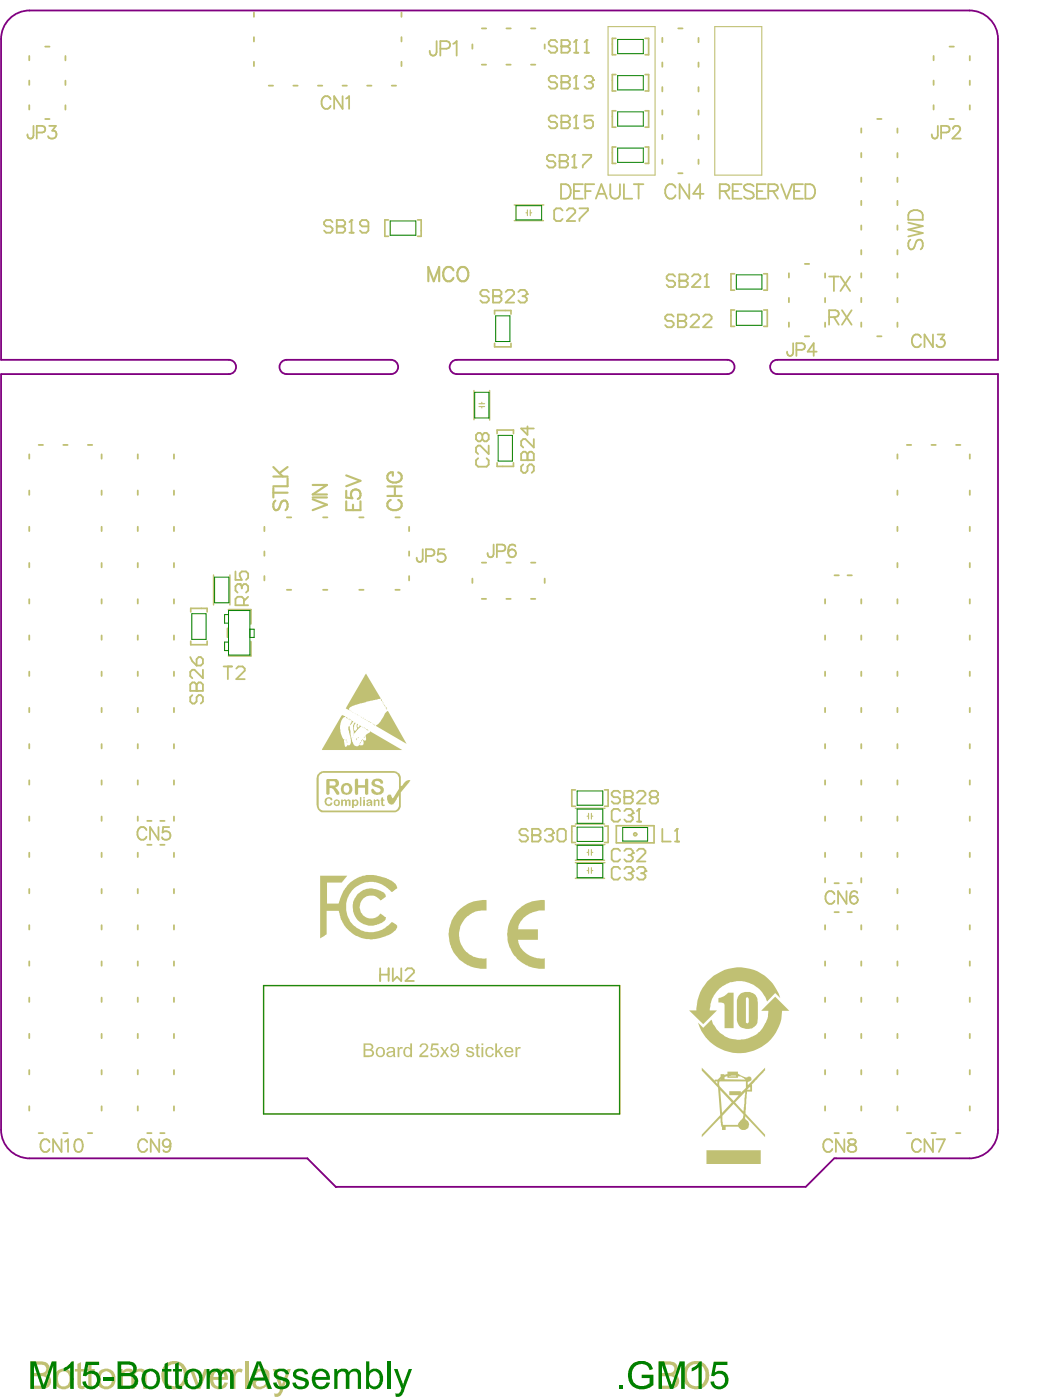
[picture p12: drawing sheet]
<svg xmlns="http://www.w3.org/2000/svg" width="246mm" height="327mm" viewBox="0 0 246 327" stroke-linecap="round" stroke-linejoin="round" font-family="sans-serif">
<g fill="none" stroke="#c0c073" stroke-width=".42">
<path d="M6.8 13.1v1M6.8 18.8v1M10.5 10.9h1.1M15.3 13.1v1M15.3 18.8v1M59.2 2.9v1M59.2 8.7v1M59.2 14.4v1M62.7 20h1M68.4 20h1M74.1 20h1M79.9 20h1"/>
<path d="M85.6 20h1M91.3 20h1.1M93.6 2.9v1M93.6 8.7v1M93.6 14.4v1M110.1 10.4v1M112.3 15.1h1.1M112.4 6.6h1M118.1 15.1h1M118.1 6.6h1M123.8 15.1h1M123.8 6.6h1"/>
<path d="M127 10.4v1M154.4 8.8v1M154.4 14.6v1M158.2 6.6h1M162.9 8.8v1.1M162.9 14.6v1M217.7 13.1v1M217.7 18.8v1M221.4 10.9h1M226.1 13.1v1M226.1 18.8v1M6.8 24.5v1.1"/>
<path d="M10.5 27.8h1M15.3 24.6v1M154.4 20.3v1M154.4 25.7v1M154.4 31.5v1M154.4 37.2v1M162.9 20.3v1M162.9 25.7v1.1M162.9 31.5v1M162.9 37.2v1.1M200.8 29.9v1.1M200.8 35.7v1"/>
<path d="M204.5 27.8h1.1M209.3 30v1M209.3 35.7v1M217.7 24.5v1.1M221.4 27.8h1M226.1 24.6v1M158.1 40.4h1.1M200.8 46.9v1M200.8 52.6v1M200.8 58.3v1.1M200.8 41.4v1.1M209.3 41.5v1"/>
<path d="M209.3 46.9v1M209.3 52.6v1M209.3 58.4v1M184 63.8v1M184 69.5v1M184 75.3v1M187.7 78.5h1M187.7 61.6h1M192.4 63.8v1M192.4 69.5v1M192.4 75.3v1M200.8 63.8v1"/>
<path d="M200.8 69.5v1M200.8 75.2v1.1M204.5 78.5h1.1M209.3 63.8v1M209.3 69.5v1M209.3 75.3v1M6.8 114.5v1M6.8 106v1M9 103.8h1M14.8 103.8h1M20.5 103.8h1M23.7 114.5v1"/>
<path d="M23.7 106v1M32.1 114.5v1M32.1 106v1M40.6 114.5v1M40.6 106v1M111.5 106.9l-.5 .5v1l.5 .5h2l.5-.5v-1l-.5-.5M112.5 101.5l-.5-.5h-.5l-.5 .5v1l.5 .5h.5l.5-.5M112.5 101.5l.5-.5h.5l.5 .5v1l-.5 .5h-.5l-.5-.5M112.5 101.5v1M114 104v1.9l-2-1.9h-.5l-.5 .5v.9l.5 .5M209.3 114.5v1M209.3 106v1"/>
<path d="M211.5 103.8h1M217.2 103.8h1M222.9 103.8h1M226.1 114.5v1M226.1 106v1M6.8 122.9v1M6.8 131.4v1M6.8 139.8v1M23.7 122.9v1M23.7 131.4v1M23.7 139.8v1M32.1 122.9v1"/>
<path d="M32.1 131.4v1M32.1 139.8v1M40.6 122.9v1M40.6 131.4v1M40.6 139.8v1M61.7 122.9v1M61.7 128.7v1M61.7 134.4v1M66.9 137.6h1M66.9 120.7h1M75.3 137.6h1M75.3 120.7h1"/>
<path d="M83.8 137.6h1M83.8 120.7h1M92.2 137.6h1M92.2 120.7h1M95.4 122.9v1M95.4 128.7v1M95.4 134.4v1M110.1 135v1M112.3 139.7h1.1M112.4 131.3h1M118.1 139.7h1M118.1 131.3h1"/>
<path d="M123.8 139.7h1M123.8 131.3h1M127 135v1M192.4 139.8v1M194.6 134.2h1M197.6 134.2h1M200.8 139.8v1M209.3 122.9v1M209.3 131.4v1M209.3 139.8v1M226.1 122.9v1M226.1 131.4v1"/>
<path d="M226.1 139.8v1M6.8 148.3v1M6.8 156.7v1M23.7 148.3v1M23.7 156.7v1M32.1 148.3v1M32.1 156.7v1M40.6 148.3v1M40.6 156.7v1M192.4 148.3v1M192.4 156.7v1M200.8 148.3v1"/>
<path d="M200.8 156.7v1M209.3 148.3v1M209.3 156.7v1M226.1 148.3v1M226.1 156.7v1M6.8 165.2v1M6.8 173.6v1M23.7 165.2v1M23.7 173.6v1M32.1 165.2v1M32.1 173.6v1M40.6 165.2v1"/>
<path d="M40.6 173.6v1M44.4 161.2h2.9v-1.5l-.5-.5h-.5l-.5 .5v1.5M44.9 162.2l-.5 .5v1l.5 .5h.4l.5-.5v-1l.5-.5h.5l.5 .5v1l-.5 .5M192.4 165.2v1M192.4 173.6v1M200.8 165.2v1M200.8 173.6v1M209.3 165.2v1M209.3 173.6v1M226.1 165.2v1M226.1 173.6v1M6.8 182.1v1"/>
<path d="M6.8 190.5v1M6.8 199v1M23.7 182.1v1M23.7 190.5v1M23.7 199v1M32.1 182.1v1M32.1 190.5v1M32.1 199v1M34.3 197.1h1M34.3 191.5h1M37.4 197.1h1M37.4 191.5h1"/>
<path d="M40.6 182.1v1M40.6 190.5v1M40.6 199v1M192.4 182.1v1M192.4 190.5v1M192.4 199v1M200.8 182.1v1M200.8 190.5v1M200.8 199v1M209.3 182.1v1M209.3 190.5v1M209.3 199v1"/>
<path d="M226.1 182.1v1M226.1 190.5v1M226.1 199v1M6.8 207.4v1M6.8 215.9v1M23.7 207.4v1M23.7 215.9v1M32.1 207.4v1M32.1 215.9v1M40.6 207.4v1M40.6 215.9v1M192.4 204.9v1"/>
<path d="M192.4 215.9v1M194.6 212.8h1M194.6 206.1h1M197.6 212.8h1M197.6 206.1h1M200.8 204.9v1M200.8 215.9v1M209.3 207.4v1M209.3 215.9v1M226.1 207.4v1M226.1 215.9v1M6.8 224.3v1"/>
<path d="M6.8 232.8v1M23.7 224.3v1M23.7 232.8v1M32.1 224.3v1M32.1 232.8v1M40.6 224.3v1M40.6 232.8v1M192.4 224.3v1M192.4 232.8v1M200.8 224.3v1M200.8 232.8v1M209.3 224.3v1"/>
<path d="M209.3 232.8v1M226.1 224.3v1M226.1 232.8v1M6.8 241.2v1M6.8 249.7v1M6.8 258.1v1M23.7 241.2v1M23.7 249.7v1M23.7 258.1v1M32.1 241.2v1M32.1 249.7v1M32.1 258.1v1"/>
<path d="M40.6 241.2v1M40.6 249.7v1M40.6 258.1v1M192.4 241.2v1M192.4 249.7v1M192.4 258.1v1M200.8 241.2v1M200.8 249.7v1M200.8 258.1v1M209.3 241.2v1M209.3 249.7v1M209.3 258.1v1"/>
<path d="M226.1 241.2v1M226.1 249.7v1M226.1 258.1v1M9 264.4h1M14.8 264.4h1M20.5 264.4h1M34.3 264.4h1M37.4 264.4h1M194.6 264.4h1M197.6 264.4h1M211.5 264.4h1M217.2 264.4h1"/>
<path d="M222.9 264.4h1"/>
</g>
<g fill="none" stroke="#c0c073" stroke-width=".4">
<path d="M143.6 9h-.8v3.8h.8M143.6 17.4h-.8v3.8h.8M150.4 9h.9v3.8h-.9M150.4 17.4h.9v3.8h-.9M143.6 34.3h-.8v3.8h.8M143.6 25.9h-.8v3.8h.8M150.4 25.9h.9v3.8h-.9M150.4 34.3h.9v3.8h-.9M90.6 51.3h-.9v3.8h.9M97.4 51.3h.8v3.8h-.8M115.3 73.3v-.8h3.9v.8M171.3 72.3h-.9v3.9h.9"/>
<path d="M171.3 63.9h-.9v3.8h.9M178.1 72.3h.8v3.9h-.8M178.1 63.9h.8v3.8h-.8M115.3 80.1v.8h3.9v-.8M115.9 108v.8h3.8v-.8M115.9 101.2v-.9h3.8v.9M44.5 142.8v-.8h3.8v.8M44.5 149.6v.8h3.8v-.8M53 146.6v2.1M53.3 142.2h5.2v3.4M58.5 149.7v3.4h-5.2M134.2 192.8h-.9v3.8h.9"/>
<path d="M134.2 184.3h-.9v3.8h.9M141 192.8h.8v3.8h-.8M141 184.3h.8v3.8h-.8M143.7 192.7h8.8v4h-8.8zM61.5 230h83v29.9h-83z"/>
</g>
<g fill="none" stroke="#c0c073" stroke-width=".27">
<path d="M122.7 49.7h.3M123 49v1.3M123.6 49.7h.4M123.6 49v1.3M111.7 94.9h1.3M111.7 94.2h1.3M112.3 93.9v.3M112.3 94.9v.3M136.9 198.9h.3M136.9 190.4h.3M137.2 189.8v1.3M137.2 198.2v1.4"/>
<path d="M137.9 198.9h.3M137.9 189.8v1.3M137.9 198.2v1.4M137.9 190.4h.3M136.9 203.1h.3M137.2 202.5v1.3M137.9 203.1h.3M137.9 202.5v1.3"/>
</g>
<path d="M119.9 47.8h6.9M119.9 51.5h6.8M110.5 91.1v6.8M114.2 91.1v6.9M49.8 134.2v7M53.6 134.2v7M134.2 197.1h6.9M134.2 192.3h6.8M134.2 188.6h6.9M134.2 205h6.8M134.2 200.7h6.8M134.2 201.3h6.9" fill="none" stroke="#c0c073" stroke-width=".33"/>
<path d="M141.8 6.2h11v34.7h-11zM166.7 6.2h10.9v34.7h-10.9z" fill="none" stroke="#c0c073" stroke-width=".25"/>
<path d="M63.7 113.9v2.2M63.7 115h3.4M63.7 111.2h3.4M63.7 109l2.3 2.2M64.2 116.8a1.46 1.46 0 0 0 0 2.2 .85 .85 0 0 0 1-.6l.3-.9a.81 .81 0 0 1 .6-.7 .81 .81 0 0 1 .8 .3 1.53 1.53 0 0 1-.3 1.9M67.1 111.6v1.9h-3.4M67.1 109l-1.9 1.4" fill="none" stroke="#c0c073" stroke-width=".5"/>
<circle cx="45.8" cy="161.2" r=".21" fill="#c0c073"/>
<g fill="none" stroke="#c0c073" stroke-width=".42">
<path d="M218.7 29.4v2.2l-.2 .5a.68 .68 0 0 1-1.1 0l-.1-.8M219.4 30.9h1.3a.78 .78 0 0 0 .7-.7 .78 .78 0 0 0-.7-.8h-1.3v2.9M222.2 30.1l.3-.6 .8-.1a.72 .72 0 0 1 .5 1.1l-1.7 1.8h1.9M157.4 64.5l-.5-.5h-1l-.4 .5v.5l.4 .5h1l.5 .5v.5l-.5 .5h-1l-.4-.5M158.4 64v3h1.5l.5-.5v-.5l-.5-.5h-1.5M44.4 153.3l.5 1 .9 1M46.3 153.3h.5l.5 .5v1l-.5 .5h-1v-1.5zM47.3 156.3v2l-2-2h-.4l-.5 .5v1l.5 .5M44.4 161.2v-1.5l.5-.5h.4l.5 .5v1.5M194.1 266.5a1.08 1.08 0 0 0-1.3-.7 1.08 1.08 0 0 0-.8 1.2 1.29 1.29 0 0 0 .3 1.4 1.29 1.29 0 0 0 1.4 .2l.4-.5M196.9 265.8v3l-2-3v3M198 266a.6 .6 0 0 0 .3 1 1.22 1.22 0 0 1 1.4 1.2 1.03 1.03 0 0 1-1.2 .6 1.03 1.03 0 0 1-.8-1 1.36 1.36 0 0 1 1.4-.8 .6 .6 0 0 0 .3-1l-.4-.2z"/>
<path d="M214.7 266.5a1.08 1.08 0 0 0-1.2-.7 1.08 1.08 0 0 0-.9 1.2 1.29 1.29 0 0 0 .3 1.4 1.29 1.29 0 0 0 1.4 .2l.4-.5M217.5 265.8v3l-1.9-3v3M218.4 265.8h1.9l-1.4 3"/>
</g>
<circle cx="158.4" cy="65.5" r=".21" fill="#c0c073"/>
<path d="M158.4 64h1.5l.5 .5v.5l-.5 .5h-1.5M161.4 64.5l.4-.5h1l.5 .5v.5l-1.9 2h1.9M164.3 67h1M164.8 64v3" fill="none" stroke="#c0c073" stroke-width=".42"/>
<circle cx="164.8" cy="64" r=".21" fill="#c0c073"/>
<path d="M129.5 36.6l-.5-.5h-1l-.5 .5v.5l.5 .5h1l.5 .5v.5l-.5 .5h-1l-.5-.5M130.5 36.1v3h1.5l.5-.5v-.5l-.5-.5h-1.5M131.2 49.1l-.5-.5h-1l-.5 .5v2l.5 .5h1l.5-.5M132.2 49.1l.5-.5h.9l.5 .5v.5l-1.9 2h1.9M135.1 48.6h2v.5l-2 2v.5M157.5 43.8a1.24 1.24 0 0 0-1.4-.8 1.24 1.24 0 0 0-1 1.3 1.48 1.48 0 0 0 .3 1.6 1.48 1.48 0 0 0 1.6 .3l.5-.6M160.7 43v3.4l-2.2-3.4v3.4M164.1 45.2h-2.4l1.6-2.2v3.4M164.8 64l-.5 .5" fill="none" stroke="#c0c073" stroke-width=".42"/>
<circle cx="130.5" cy="37.6" r=".21" fill="#c0c073"/>
<path d="M130.5 36.1h1.5l.5 .5v.5l-.5 .5h-1.5M133.4 39.1h1M133.9 36.1v3" fill="none" stroke="#c0c073" stroke-width=".42"/>
<circle cx="133.9" cy="36.1" r=".21" fill="#c0c073"/>
<path d="M129.9 9.8l-.5-.5h-1l-.4 .5v.5l.4 .5h1l.5 .5v.5l-.5 .5h-1l-.4-.5M130.9 9.3v3h1.5l.5-.5v-.5l-.5-.5h-1.5M133.9 36.1l-.5 .5M135.9 36.1h2v.5l-2 2v.5" fill="none" stroke="#c0c073" stroke-width=".42"/>
<circle cx="130.9" cy="10.8" r=".21" fill="#c0c073"/>
<path d="M130.9 9.3h1.5l.5 .5v.5l-.5 .5h-1.5M133.9 12.3h.9M134.3 9.3v3" fill="none" stroke="#c0c073" stroke-width=".42"/>
<circle cx="134.3" cy="9.3" r=".21" fill="#c0c073"/>
<path d="M134.3 9.3l-.4 .5M136.3 12.3h1M136.8 9.3v3" fill="none" stroke="#c0c073" stroke-width=".42"/>
<circle cx="136.8" cy="9.3" r=".21" fill="#c0c073"/>
<g fill="none" stroke="#c0c073" stroke-width=".42">
<path d="M101.8 9.6v2.6l-.2 .5a.78 .78 0 0 1-1.2 0l-.2-.8M102.7 11.4h1.4a.89 .89 0 0 0 .9-.9 .89 .89 0 0 0-.9-.9h-1.4v3.4M105.7 10.2l.8-.6v3.4M136.8 9.3l-.5 .5M77.1 23.1a1.08 1.08 0 0 0-1.2-.7 1.08 1.08 0 0 0-.9 1.2 1.29 1.29 0 0 0 .3 1.4 1.29 1.29 0 0 0 1.4 .3l.4-.6M79.9 22.4v3l-2-3v3M80.7 23l.7-.6v3M193.3 64.5h2.3M193.3 74h1.5l.5-.2a.78 .78 0 0 0 0-1.3l-.5-.1h-1.5v3.4M194.5 64.5v3.4M194.5 74l1.1 1.8M196 64.5l2.2 3.4"/>
<path d="M196.3 72.4l2.3 3.4M198.2 64.5l-2.2 3.4M198.6 72.4l-2.3 3.4M184.9 80.1v2.2l-.1 .5a.68 .68 0 0 1-1.1 0l-.2-.7M185.7 81.6h1.3a.78 .78 0 0 0 .7-.7 .78 .78 0 0 0-.7-.8h-1.3v2.9M190.4 82.1h-2.1l1.4-2v2.9M154.4 193.4v3h2M157.4 196.4h1M157.9 193.4v3M194.6 208.6a1.08 1.08 0 0 0-1.2-.7 1.08 1.08 0 0 0-.9 1.2 1.29 1.29 0 0 0 .3 1.4 1.29 1.29 0 0 0 1.4 .3l.4-.6M197.4 207.9v3l-2-3v3M199.9 208.4a.87 .87 0 0 0-1.3-.3l-.3 .4-.1 1.4"/>
<circle cx="199.1" cy="210" r=".92"/>
</g>
<path d="M99.9 65.6v-3.3l1.2 3.3 1.3-3.3v3.3M105.7 63.1a1.22 1.22 0 0 0-1.4-.8 1.22 1.22 0 0 0-.9 1.3 1.45 1.45 0 0 0 .3 1.6 1.45 1.45 0 0 0 1.6 .3l.4-.7M107.3 62.5a1.26 1.26 0 0 1 1.9 1.1 1.45 1.45 0 0 1-.3 1.5 1.45 1.45 0 0 1-1.6 .4 2.02 2.02 0 0 1 0-3z" fill="none" stroke="#c0c073" stroke-width=".5"/>
<circle cx="157.9" cy="193.4" r=".21" fill="#c0c073"/>
<path d="M157.1 73.9l-.5-.5h-1l-.5 .5v.5l.5 .5h1l.5 .5v.5l-.5 .5h-1l-.5-.5M158.1 73.4v3h1.4l.5-.5v-.5l-.5-.5h-1.4M157.9 193.4l-.5 .5" fill="none" stroke="#c0c073" stroke-width=".42"/>
<circle cx="158.1" cy="74.9" r=".21" fill="#c0c073"/>
<path d="M158.1 73.4h1.4l.5 .5v.5l-.5 .5h-1.4M161 73.9l.5-.5h1l.5 .5v.5l-2 2h2M164 73.9l.5-.5h.9l.5 .5v.5l-1.9 2h1.9M123.1 193.9l-.5-.5h-1l-.5 .5v.5l.5 .5h1l.5 .5v.5l-.5 .5h-1l-.5-.5M124.1 193.4v3h1.4l.5-.5v-.5l-.5-.5h-1.4" fill="none" stroke="#c0c073" stroke-width=".42"/>
<circle cx="124.1" cy="194.9" r=".21" fill="#c0c073"/>
<path d="M124.1 193.4h1.4l.5 .5v.5l-.5 .5h-1.4M127 193.9l.5-.5h1l.5 .5v.5" fill="none" stroke="#c0c073" stroke-width=".42"/>
<circle cx="129" cy="194.4" r=".21" fill="#c0c073"/>
<path d="M129.9 27.5l-.5-.5h-1l-.4 .5v.5l.4 .4h1l.5 .5v.5l-.5 .5h-1l-.4-.5M130.9 27v2.9h1.5l.5-.5v-.5l-.5-.5h-1.5M128 194.9h.5M128.5 194.9l.5 .5v.5l-.5 .5h-1l-.5-.5M129 194.4l-.5 .5M130.5 193.4h1l.4 .5v2l-.4 .5h-1l-.5-.5v-2z" fill="none" stroke="#c0c073" stroke-width=".42"/>
<circle cx="130.9" cy="28.4" r=".21" fill="#c0c073"/>
<path d="M130.9 27h1.5l.5 .5v.5l-.5 .4h-1.5M133.9 29.9h.9M134.3 27v2.9" fill="none" stroke="#c0c073" stroke-width=".42"/>
<circle cx="134.3" cy="27" r=".21" fill="#c0c073"/>
<path d="M129.9 18.2l-.5-.5h-1l-.4 .5v.5l.4 .5h1l.5 .5v.5l-.5 .5h-1l-.4-.5M130.9 17.7v3h1.5l.5-.5v-.5l-.5-.5h-1.5M134.3 27l-.4 .5M138.3 27h-2v1.4l1-.4h.5l.5 .4v1l-.5 .5h-1l-.5-.5" fill="none" stroke="#c0c073" stroke-width=".42"/>
<circle cx="130.9" cy="19.2" r=".21" fill="#c0c073"/>
<path d="M130.9 17.7h1.5l.5 .5v.5l-.5 .5h-1.5M134.3 17.7v3M133.9 20.7h.9" fill="none" stroke="#c0c073" stroke-width=".42"/>
<circle cx="134.3" cy="17.7" r=".21" fill="#c0c073"/>
<path d="M134.3 17.7l-.4 .5M136.3 18.2l.5-.5h1l.5 .5v.5" fill="none" stroke="#c0c073" stroke-width=".42"/>
<circle cx="138.3" cy="18.7" r=".21" fill="#c0c073"/>
<path d="M137.3 19.2h.5M137.8 19.2l.5 .5v.5l-.5 .5h-1l-.5-.5M138.3 18.7l-.5 .5M77.5 51.8l-.5-.5h-.9l-.5 .5v.5l.5 .5h.9l.5 .5v.5l-.5 .5h-.9l-.5-.5M78.5 51.3v3h1.5l.5-.5v-.5l-.5-.5h-1.5M98.6 128.2v2.2l-.2 .4a.68 .68 0 0 1-1.1 0l-.1-.7M99.3 129.7h1.3a.78 .78 0 0 0 .7-.8 .78 .78 0 0 0-.7-.7h-1.3v2.9M103.6 128.2h-1.4l-.1 1.2a1.04 1.04 0 0 1 1.6 0 1.04 1.04 0 0 1-.2 1.6 1.04 1.04 0 0 1-1.5-.4" fill="none" stroke="#c0c073" stroke-width=".42"/>
<path d="M72.9 116.5l3.3 1.3-3.3 1.2M72.9 116.1h3.3M72.9 113.2h3.3l-3.3 2.2h3.3M80.7 114.5v1.6l1.5 .2a1.17 1.17 0 0 1-.1-1.8 1.17 1.17 0 0 1 1.8 .2 1.17 1.17 0 0 1-.5 1.7M80.7 117v2h3.4v-2M80.7 110.9l3.4 1.3-3.4 1.3M82.3 117.8v1.2" fill="none" stroke="#c0c073" stroke-width=".5"/>
<circle cx="78.5" cy="52.8" r=".21" fill="#c0c073"/>
<path d="M78.5 51.3h1.5l.5 .5v.5l-.5 .5h-1.5M81.5 54.3h1M82 51.3v3" fill="none" stroke="#c0c073" stroke-width=".42"/>
<circle cx="82" cy="51.3" r=".21" fill="#c0c073"/>
<path d="M82 51.3l-.5 .5M85.9 52.8h-1.5l-.5-.5v-.5l.5-.5h1l.5 .5v2l-.5 .5h-1l-.5-.5M55.9 136.3h-.5l-.5 .5v1l.5 .5M57.9 139.3l-1 .9M56.9 141.2v-1.5l-.5-.4h-1l-.5 .4v1.5h3" fill="none" stroke="#c0c073" stroke-width=".42"/>
<circle cx="55.9" cy="136.3" r=".21" fill="#c0c073"/>
<path d="M211.8 52l3.4 .8-3.4 .8 3.4 .8-3.4 .8M212 49.7a1.88 1.88 0 0 1 3.2 .5v1.1h-3.4zM212.3 55.9a1.49 1.49 0 0 0 0 2.3 .86 .86 0 0 0 .9-.7l.4-.9a.82 .82 0 0 1 .6-.6 .82 .82 0 0 1 .8 .3 1.55 1.55 0 0 1-.3 1.9M214.7 78.8a1.08 1.08 0 0 0-1.2-.8 1.08 1.08 0 0 0-.9 1.2 1.29 1.29 0 0 0 .3 1.4 1.29 1.29 0 0 0 1.4 .3l.4-.6M217.5 78v3l-1.9-3v3M218.6 78h1.6l-.9 1.2a.95 .95 0 0 1 1.1 1.1 .95 .95 0 0 1-1.3 .7l-.5-.1-.2-.5M121.5 107.4h3v-1.5l-.5-.5h-.5l-.5 .5v1.5M122 108.4l-.5 .5v.9l.5 .5h.5l.5-.5v-.9l.5-.5h.5l.5 .5v.9l-.5 .5M54.9 133.3v2h1.5l-.5-1v-.5l.5-.5h1l.5 .5v1l-.5 .5M55.9 136.3l.5 .5M56.4 136.8v.5M56.4 136.8l.5-.5h.5l.5 .5v1l-.5 .5" fill="none" stroke="#c0c073" stroke-width=".42"/>
<circle cx="123" cy="107.4" r=".21" fill="#c0c073"/>
<path d="M123 99.5v2l-1.5-1.5h3M121.5 107.4v-1.5l.5-.5h.5l.5 .5v1.5M124.5 102.4v2l-2-2h-.5l-.5 .5v1l.5 .5" fill="none" stroke="#c0c073" stroke-width=".42"/>
<path d="M83.4 208.6a4.5 4.5 0 0 1 4.1-1.1l1.2 .3a1.64 1.64 0 0 1 1.2 1.4l-.9 .8-.3 .1a2.65 2.65 0 0 0-4.6 .6 2.65 2.65 0 0 0 2.8 3.6 2.78 2.78 0 0 0 1.8-1.1l.9 .6a.49 .49 0 0 1 .4 .4 .49 .49 0 0 1-.3 .5v.2a4.8 4.8 0 0 1-4.3 .9 4.4 4.4 0 0 1-2-7.2zM74.7 204.3h6.3l-1.3 1.6h-3.4v4.9h2.7l.2-.7a8.1 8.1 0 0 1 2.4-4.1 7.8 7.8 0 0 1 8.7-.9l1.1 .5a1.67 1.67 0 0 1 1.1 1.8l-1 .7h-.2a5.9 5.9 0 0 0-8.6-.9 5.9 5.9 0 0 0-.4 8.6 5.9 5.9 0 0 0 8.6-.2l.5-.4 .5 .2a.92 .92 0 0 1 .7 1 2.55 2.55 0 0 1-1.3 1.4 9.6 9.6 0 0 1-6.3 1.2 7.9 7.9 0 0 1-5.5-4.6l-.5-1.9h-2.8v5.5l-1.5 1z" fill="#c0c073"/>
<path d="M52.1 155.5h2M53.1 155.5v3M55.1 156l.5-.5h1l.5 .5v.5l-2 2h2" fill="none" stroke="#c0c073" stroke-width=".42"/>
<g fill="#c0c073">
<path d="M92.7 244.3h.3v.3l.3-.3h.5l.2 .1-.2 .3a.53 .53 0 0 0-.6 .2 .53 .53 0 0 0-.1 .5v1.3h-.4z"/>
<path d="M98.1 243.6h.1a1.01 1.01 0 0 1 1.5 .3 1.01 1.01 0 0 1-.5 1.4l-.9 1h1.6v.4l-2.1-.1a1.66 1.66 0 0 1 .9-1.3 .99 .99 0 0 0 .5-1.5 .72 .72 0 0 0-1 .6l-.4-.1z"/>
<path d="M100.6 243.5h1.6v.4h-1.2l-.2 .8a1.06 1.06 0 0 1 1.6 1 1.06 1.06 0 0 1-1.7 .8l-.4-.6 .4-.2a.67 .67 0 0 0 .9 .6 .67 .67 0 0 0 .3-1.1 .73 .73 0 0 0-1.2 0h-.3z"/>
<path d="M102.7 244.3h.5l.5 .9 .6-.9h.4l-.8 1.1 .9 1.3h-.5l-.6-1-.6 1h-.5l.8-1.3z"/>
<path d="M109 244.4l.2-.1a.92 .92 0 0 1 1.3 .6l-.4 .1a.53 .53 0 0 0-.5-.4 .53 .53 0 0 0-.5 .3l.1 .3h.4a.82 .82 0 0 1 .9 1.1 1.19 1.19 0 0 1-1.9-.2v-.2h.5a.57 .57 0 0 0 .5 .4 .57 .57 0 0 0 .6-.4l-.5-.2a.8 .8 0 0 1-.9-1.1z"/>
<path d="M111.1 243.7l.4-.2v.8h.3v.3h-.3v1.7h.3l.1 .4a.59 .59 0 0 1-.6-.1 .59 .59 0 0 1-.2-.6v-1.4h-.3v-.3h.3z"/>
<path d="M113.6 244.4h.1a.95 .95 0 0 1 1.4 .6l-.4 .1a.63 .63 0 0 0-.8-.4 .63 .63 0 0 0-.4 .8 .66 .66 0 0 0 .5 .8 .66 .66 0 0 0 .8-.5h.3a1.03 1.03 0 0 1-1.3 .8 1.03 1.03 0 0 1-.6-1.4v-.3z"/>
<path d="M115.5 243.5h.4v1.7l.9-.9h.5l-.9 .9 1 1.5h-.5l-.7-1.2-.3 .2v1h-.4z"/>
<path d="M120.2 244.3h.3v.3l.3-.3h.5l.2 .1-.2 .3a.53 .53 0 0 0-.6 .2 .53 .53 0 0 0-.1 .5v1.3h-.4z"/>
<path d="M85.2 243.8v1h.8a.52 .52 0 0 0 .6-.5 .52 .52 0 0 0-.6-.5zM85.2 245.2v1.1h.9a.57 .57 0 0 0 .7-.7 .57 .57 0 0 0-.8-.4zM84.8 243.5h1.2a.83 .83 0 0 1 1 .5 .83 .83 0 0 1-.4 1 .89 .89 0 0 1 .5 1.1 .89 .89 0 0 1-1 .6h-1.3z"/>
<path d="M88.3 244.6l-.1 .2a.88 .88 0 0 0-.2 1 .88 .88 0 0 0 .9 .5 .99 .99 0 0 0 .4-1 .99 .99 0 0 0-.7-.7zM88 244.5h.1a1.18 1.18 0 0 1 1.7 .8 1.18 1.18 0 0 1-1.4 1.4 1.38 1.38 0 0 1-.4-2.2z"/>
<path d="M90.6 245.7a.5 .5 0 0 0 .2 .7 .5 .5 0 0 0 .6-.1l.3-.3v-.5zM90.5 244.4l.4-.1a.79 .79 0 0 1 .9 0 .79 .79 0 0 1 .3 .9l.1 1.5h-.4v-.4a1.06 1.06 0 0 1-1.7-.1 .89 .89 0 0 1 1.1-.9 .4 .4 0 0 0 .5-.4 .4 .4 0 0 0-.5-.3h-.4l-.3 .5-.3-.1z"/>
<path d="M94.5 244.4l.8-.1 .4 .3v-1.1h.4v3.2h-.4v-.4a.97 .97 0 0 1-1.3 .2 .97 .97 0 0 1-.3-1.2v-.5zM94.7 244.6v.1a1.07 1.07 0 0 0 .3 1.6 .8 .8 0 0 0 .7-1.1v-.2l-.4-.4z"/>
<path d="M105.6 243.9a.73 .73 0 0 0-.2 .9 .73 .73 0 0 0 .9 .4 .73 .73 0 0 0 .3-.9 .73 .73 0 0 0-.8-.5zM105.4 243.5a1.21 1.21 0 0 1 1.4 .3 1.21 1.21 0 0 1 .2 1.4 1.14 1.14 0 0 1-.4 1.2 1.14 1.14 0 0 1-1.3 0l-.3-.5 .4-.1a.61 .61 0 0 0 .8 .5 .61 .61 0 0 0 .4-.7l.1-.4a1 1 0 0 1-1.4 .1 1 1 0 0 1-.2-1.3z"/>
<path d="M112.3 243.5h.4v.4h-.4zM112.3 244.3h.4v2.4h-.4z"/>
<path d="M118.3 244.6l-.3 .6h1.4a.7 .7 0 0 0-1.1-.6zM118.1 244.4l.2-.1a1.12 1.12 0 0 1 1.4 1.3h-1.7a.66 .66 0 0 0 .5 .7 .66 .66 0 0 0 .8-.4h.4a1.13 1.13 0 0 1-1.7 .6 1.13 1.13 0 0 1-.2-1.8z"/>
</g>
<path d="M144.6 198.5l-.5-.4h-1l-.5 .4v2l.5 .5h1l.5-.5M145.6 198.5l.5-.4h1l.4 .4v.5M88.6 225.9v3M88.6 227.4h2M90.6 225.9v3M91.6 225.9v3l1-1 1 1v-3M94.5 226.4l.5-.5h1l.5 .5v.5l-2 2h2" fill="none" stroke="#c0c073" stroke-width=".42"/>
<circle cx="147.5" cy="199" r=".21" fill="#c0c073"/>
<path d="M144.6 185l-.5-.5h-1l-.5 .5v.5l.5 .5h1l.5 .5v.5l-.5 .5h-1l-.5-.5M145.6 184.5v3h1.5l.4-.5v-.5l-.4-.5h-1.5M146.6 199.5h.5M147.1 199.5l.4 .5v.5l-.4 .5h-1l-.5-.5M147.5 199l-.4 .5M148.5 198.5l.5-.4h1l.5 .4v.5l-2 2h2" fill="none" stroke="#c0c073" stroke-width=".42"/>
<circle cx="145.6" cy="186" r=".21" fill="#c0c073"/>
<g fill="none" stroke="#c0c073" stroke-width=".42">
<path d="M7.8 29.4v2.2l-.1 .5a.68 .68 0 0 1-1.2 0l-.1-.8M8.6 30.9h1.2a.78 .78 0 0 0 .8-.7 .78 .78 0 0 0-.8-.8h-1.2v2.9M11.5 29.4h1.5l-.8 1.1a.95 .95 0 0 1 1 1.1 .95 .95 0 0 1-1.3 .7l-.4-.1-.3-.4M130.8 43h1.1a1.81 1.81 0 0 1 1.2 1.7 1.81 1.81 0 0 1-1.2 1.7h-1.1zM133.8 44.6h1.3M135.9 43h-2.1v3.4h2.1M136.5 44.6h1.3M138.6 43h-2.1v3.4M138.9 46.4l1.3-3.4 1.3 3.4M139.4 45.2h1.6M142.3 43v2.4a1.14 1.14 0 0 0 1.1 1 1.14 1.14 0 0 0 1.2-1v-2.4M145.5 43v3.4h1.9"/>
<path d="M147.8 43h2.2M148.9 43v3.4M144.6 189.3l-.5-.5h-1l-.5 .5v1.9l.5 .5h1l.5-.5M145.6 184.5h1.5l.4 .5v.5l-.4 .5h-1.5M145.6 189.3l.5-.5h1l.4 .5v.4M148.5 185l.5-.5h1l.5 .5v.5l-2 2h2M152 186h1M152 186l-.5-.5v-.5l.5-.5h1l.5 .5v.5l-.5 .5M152 186l-.5 .5v.5l.5 .5h1l.5-.5v-.5l-.5-.5M11.5 266.5a1.08 1.08 0 0 0-1.2-.7 1.08 1.08 0 0 0-.9 1.2 1.29 1.29 0 0 0 .3 1.4 1.29 1.29 0 0 0 1.4 .2l.4-.5M14.3 265.8v3l-1.9-3v3M15.2 266.4l.7-.6v3"/>
<path d="M17.7 266a.96 .96 0 0 1 1.5 .4 2.45 2.45 0 0 1-.3 2.2 .96 .96 0 0 1-1.4-.4 2.45 2.45 0 0 1 .2-2.2zM34.3 266.5a1.08 1.08 0 0 0-1.2-.7 1.08 1.08 0 0 0-.9 1.2 1.29 1.29 0 0 0 .3 1.4 1.29 1.29 0 0 0 1.4 .2l.4-.5M37.1 265.8v3l-1.9-3v3M39.8 266.8a1.5 1.5 0 0 1-.9 2l-.7-.2-.1-.2"/>
<circle cx="38.8" cy="266.7" r=".92"/>
</g>
<circle cx="147.5" cy="189.7" r=".21" fill="#c0c073"/>
<path d="M146.6 190.2h.5M147.1 190.2l.4 .5v.5l-.4 .5h-1l-.5-.5M147.5 189.7l-.4 .5M148.5 191.7h1M149 188.8v2.9" fill="none" stroke="#c0c073" stroke-width=".42"/>
<circle cx="149" cy="188.8" r=".21" fill="#c0c073"/>
<path d="M149 188.8l-.5 .5M144.6 202.8l-.5-.5h-1l-.5 .5v1.9l.5 .5h1l.5-.5M145.6 202.8l.5-.5h1l.4 .5v.5" fill="none" stroke="#c0c073" stroke-width=".42"/>
<circle cx="147.5" cy="203.3" r=".21" fill="#c0c073"/>
<path d="M146.6 203.8h.5M147.1 203.8l.4 .5v.4l-.4 .5h-1l-.5-.5M147.5 203.3l-.4 .5M148.5 202.8l.5-.5h1l.5 .5v.5" fill="none" stroke="#c0c073" stroke-width=".42"/>
<circle cx="150.5" cy="203.3" r=".21" fill="#c0c073"/>
<g fill="none" stroke="#c0c073" stroke-width=".42">
<path d="M114 68.1l-.5-.5h-1l-.5 .5v.5l.5 .5h1l.5 .5v.5l-.5 .5h-1l-.5-.5M115 67.6v3h1.4l.5-.5v-.5l-.5-.5h-1.4M115.1 127.1v2.2l-.1 .4a.68 .68 0 0 1-1.2 0l-.1-.7M115.9 128.6h1.2a.78 .78 0 0 0 .8-.8 .78 .78 0 0 0-.8-.7h-1.2v2.9M120.2 127.5a.87 .87 0 0 0-1.3-.3l-.3 .4-.1 1.4M149.5 203.8h.5M150 203.8l.5 .5v.4l-.5 .5h-1l-.5-.5M150.5 203.3l-.5 .5"/>
<circle cx="119.4" cy="129.1" r=".92"/>
</g>
<path d="M90.3 115.7h3.4M90.3 113.5h3.4M91.1 116.7a1.22 1.22 0 0 0-.8 1.4 1.22 1.22 0 0 0 1.3 .9 1.45 1.45 0 0 0 1.6-.3 1.45 1.45 0 0 0 .3-1.6l-.6-.4M92.1 113.5v2.2M92.9 110.2a1.22 1.22 0 0 1 .8 1.4 1.22 1.22 0 0 1-1.3 1 1.45 1.45 0 0 1-1.6-.3 1.45 1.45 0 0 1-.3-1.6l.6-.5h.5v.8" fill="none" stroke="#c0c073" stroke-width=".5"/>
<circle cx="115" cy="69.1" r=".21" fill="#c0c073"/>
<path d="M115 67.6h1.4l.5 .5v.5l-.5 .5h-1.4M117.9 68.1l.5-.5h1l.5 .5v.5l-2 2h2M120.9 68.1l.5-.5h.9l.5 .5v.5" fill="none" stroke="#c0c073" stroke-width=".42"/>
<circle cx="122.8" cy="68.6" r=".21" fill="#c0c073"/>
<path d="M121.8 69.1h.5M122.3 69.1l.5 .5v.5l-.5 .5h-.9l-.5-.5M122.8 68.6l-.5 .5M34.2 193.7a1.08 1.08 0 0 0-1.3-.7 1.08 1.08 0 0 0-.9 1.1 1.29 1.29 0 0 0 .3 1.4 1.29 1.29 0 0 0 1.4 .3l.5-.6M37 193v2.9l-2-2.9v2.9M39.5 193h-1.5l-.1 1.3a1.04 1.04 0 0 1 1.6-.1 1.04 1.04 0 0 1-.2 1.6 1.04 1.04 0 0 1-1.5-.4" fill="none" stroke="#c0c073" stroke-width=".42"/>
<g fill="#c0c073">
<path d="M144.3 323.2h.9v.9h-.9z"/>
<path d="M147.8 318h.2a3.2 3.2 0 0 1 3.8 .5l.5 .9-.8 .3a2.1 2.1 0 0 0-2.1-1.4 2.1 2.1 0 0 0-2 1.6 2.69 2.69 0 0 0 1.4 3.4 3.1 3.1 0 0 0 2.7-.6v-1.1h-1.9v-.8h2.7v2.4a3.6 3.6 0 0 1-5.5-.7 3.7 3.7 0 0 1 1-4.5z"/>
<path d="M18.1 318.3l.8-.5v1.6h.8v.6h-.8v2.9a.53 .53 0 0 0 .8 .5v.7a1.48 1.48 0 0 1-1.6-.4v-3.7h-.6v-.6h.6z"/>
<path d="M20.6 318.3l.7-.5v1.6h.8v.6h-.8v2.9a.51 .51 0 0 0 .3 .5 .51 .51 0 0 0 .5 0l.2 .7h-.2a1.04 1.04 0 0 1-1.5-.9v-3.2h-.6v-.6h.6z"/>
<path d="M27.8 319.4h.8v.7a1.58 1.58 0 0 1 2.7 0 1.54 1.54 0 0 1 1.7-.7 1.54 1.54 0 0 1 1.2 1.5v3.2h-.8v-3a.98 .98 0 0 0-.8-1.1 .98 .98 0 0 0-1.1 .9l-.1 3.2h-.8v-3.1a.93 .93 0 0 0-.8-1 .93 .93 0 0 0-1 .9l-.1 3.2h-.9z"/>
<path d="M44.2 319.4h.8l1.3 3.8 1.4-3.8h.8l-1.8 4.7h-.7z"/>
<path d="M54.2 319.4h.6v.7a1.14 1.14 0 0 1 1.8-.5l-.3 .7a.91 .91 0 0 0-.9-.1 .91 .91 0 0 0-.5 .9v3h-.7z"/>
<path d="M57.1 317.7h.8v6.4h-.8z"/>
<path d="M63.6 319.4h.8l1.3 3.8 1.4-3.8h.7l-1.8 4.9a1.72 1.72 0 0 1-1.7 1.6h-.3l-.1-.8a.93 .93 0 0 0 1.4-.8l.1-.2z"/>
<path d="M154.4 318.4v2h1.6a.99 .99 0 0 0 1.2-.9 .99 .99 0 0 0-1.1-1.1zM154.4 321.1v2.2h1.8a1.11 1.11 0 0 0 1.3-1 1.11 1.11 0 0 0-1.2-1.2zM153.5 317.7h2.5a1.63 1.63 0 0 1 1.8 .7 1.63 1.63 0 0 1-.1 1.9l-.6 .4a1.62 1.62 0 0 1 1.3 1.4 1.62 1.62 0 0 1-.9 1.6l-1.1 .4h-2.9z"/>
<path d="M161 318.7a3.2 3.2 0 0 0 .2 4.5 2.27 2.27 0 0 0 2.5-.2 2.27 2.27 0 0 0 .8-2.4 2.18 2.18 0 0 0-1.1-2.1 2.18 2.18 0 0 0-2.4 .2zM160.2 318.3a3.1 3.1 0 0 1 3.7-.3 3.1 3.1 0 0 1 1.4 3.5 3.1 3.1 0 0 1-3.3 2.7 3.1 3.1 0 0 1-2.7-3.3 4.7 4.7 0 0 1 .9-2.6z"/>
<path d="M170.1 250.6h1.6zM170.1 251.1l-.1 .1h1.7l-.1-.2zM169 251.2v.6h4.8a2.29 2.29 0 0 0-1.7-.6v.3h-2.5v-.3zM168 251.8l.1 .1zM166.8 252.3l.5 .6v-.6zM163.6 249.1l3.1 3.1v-.3h.7l.6-.7v-.6h.9l.1 .2 .6-.2v-.5h2.5v.5l.4 .2a2.14 2.14 0 0 0 2 .4 .57 .57 0 0 1 .8 .5 .57 .57 0 0 1-.6 .6l-.3 .2v.6h.1l3.9-4v.7l-3.1 3.3 .1 1.6h-1.2l-.4 4.4v.8l4.6 4.9v.6l-4.6-5v.7a1.32 1.32 0 0 1 .6 2.2 1.32 1.32 0 0 1-2.2-.4h-3v.8h-.8l-.5-2.8-4.3 4.5v-.6l4.3-4.6-.5-6.4-3.8-4zM174.7 253.7l-.5 .6h.7v-.6zM167.8 252.3l-.1 .8 .2 .4 3.2 3.4 1.1-1.4h-2.1v-.9h2.6v.4l1.2-1.1v-1.6zM173.8 254.8l-2.4 2.4 1.9 2.2zM167.9 254.4l.5 5.3 2.2-2.5zM171.1 257.6l-2.7 2.8 .1 1.9 .1 .2h3.5l.2-.7 .4-.4a1.3 1.3 0 0 0 .6-1.4zM164.7 268.4h12.7v3.2h-12.7z"/>
<path d="M120.6 212.4a8.2 8.2 0 0 1 6.4-2.3v2.3h-1.3a6.4 6.4 0 0 0-4.4 2.8l-.5 1.6h4.6v2.5h-4.6l.1 .6a2.89 2.89 0 0 0 1 1.8 6.1 6.1 0 0 0 5.1 1.9v2.5a7.9 7.9 0 0 1-8.1-11.1l1-1.7zM107.4 212l1.1-.7a7.2 7.2 0 0 1 5-1.2v2.3a5.6 5.6 0 0 0-6.5 5.6 5.6 5.6 0 0 0 6.5 5.6v2.5a8.5 8.5 0 0 1-6.7-2.6 7.9 7.9 0 0 1 .6-11.5z"/>
<path d="M7.9 318.4v2h1.6a1 1 0 0 0 1.3-1 1 1 0 0 0-1.2-1zM7.9 321.1v2.2h1.9a1.13 1.13 0 0 0 1.3-1.2 1.13 1.13 0 0 0-1.5-1zM7.1 317.7h2.5a1.64 1.64 0 0 1 1.9 1 1.64 1.64 0 0 1-.8 2 1.68 1.68 0 0 1 1.2 1.8 1.68 1.68 0 0 1-1.6 1.5l-3.2 .1z"/>
<path d="M14 320.3l-.3 .2a2.45 2.45 0 0 0 .6 2.9 1.52 1.52 0 0 0 1.9-1.8 1.38 1.38 0 0 0-.7-1.4 1.38 1.38 0 0 0-1.5 .1zM13.2 319.9a2.29 2.29 0 0 1 2.9-.2 2.29 2.29 0 0 1 .9 2.7 2.16 2.16 0 0 1-2.6 1.8 2.16 2.16 0 0 1-1.7-2.7l.1-.8z"/>
<path d="M24 320.3a2.39 2.39 0 0 0 0 3 1.49 1.49 0 0 0 1.6-.1 1.49 1.49 0 0 0 .5-1.6 1.41 1.41 0 0 0-.6-1.4 1.41 1.41 0 0 0-1.5 .1zM23.4 319.7a2.27 2.27 0 0 1 3.3 .7 2.54 2.54 0 0 1-1.7 3.8 2.23 2.23 0 0 1-2.4-2.6 2.86 2.86 0 0 1 .8-1.9z"/>
<path d="M39.5 318.6a2.9 2.9 0 0 0 .4 4.7 2.3 2.3 0 0 0 3-2.7 2.24 2.24 0 0 0-3.4-2zM38.5 318.3a3.2 3.2 0 0 1 4-.1 3.2 3.2 0 0 1 1 3.9 3.1 3.1 0 0 1-3.8 1.9 3.1 3.1 0 0 1-2-3.8l.3-1.2z"/>
<path d="M50.3 320.2l-.4 .4-.1 .7h2.6a1.35 1.35 0 0 0-2.1-1.1zM49.6 319.9h.1a2.12 2.12 0 0 1 2.5-.3 2.12 2.12 0 0 1 .9 2.4h-3.4a1.42 1.42 0 0 0 .7 1.4 1.42 1.42 0 0 0 1.6-.2l.3-.6h.8a2.17 2.17 0 0 1-2.5 1.5 2.17 2.17 0 0 1-1.7-2.5l.2-.9z"/>
<path d="M60 322.2a.76 .76 0 0 0-.2 1 .76 .76 0 0 0 1 .3 1.3 1.3 0 0 0 1.2-1.8zM59.6 319.7a3 3 0 0 1 2.9 .1l.3 .7v3l.3 .6h-.8l-.2-.6-.1 .1a2.14 2.14 0 0 1-3 0 1.37 1.37 0 0 1 0-1.5 1.37 1.37 0 0 1 1.3-.6l.7-.1a1.06 1.06 0 0 0 1.1-.4 1.2 1.2 0 0 0-1.2-1.1 1.2 1.2 0 0 0-1.2 1l-.7-.2z"/>
<path d="M164.9 229a10 10 0 0 1 17 3.9l-1.1-1.2-1.9 2-.2-.3a7.3 7.3 0 0 0-1.7-2.7l-.5-.3a6.7 6.7 0 0 0-4.7-1.5l-1.2 .3a6.9 6.9 0 0 0-3.7 2.4l-1 1.8-.4 2.4h1.7l-3.2 3.2-3.3-3.2h1.7a10.6 10.6 0 0 1 2.5-6.8zM174.1 232.7l-.2 .3v5.2a.39 .39 0 0 0 .4 .6 .39 .39 0 0 0 .3-.6v-5.1l-.2-.4zM167.5 232.9l.3-.1a3.7 3.7 0 0 0 2-1.2h1.3v8.3h-2.1v-5.5l-.1-.2-.4-.2-1-.1zM172.7 231.8a2.58 2.58 0 0 1 3.9 1.4v5.1a2.37 2.37 0 0 1-3.3 1.6 2.16 2.16 0 0 1-1.5-2.4v-4l.4-1zM162.8 238.6l1.2 1.2 1.9-1.8 .4 .9 .7 1.1a6.8 6.8 0 0 0 3.8 2.4 5.9 5.9 0 0 0 3.2 0 6.5 6.5 0 0 0 4.9-4.7l.3-1.8-1.6-.1 3.2-3.2 3.3 3.3h-1.7a10 10 0 0 1-8.6 9.7 10 10 0 0 1-11-7z"/>
</g>
<g fill="none" stroke="#c0c073" stroke-width=".42">
<path d="M167.8 44.6h1.5l.5-.2a.78 .78 0 0 0 0-1.3l-.5-.1h-1.5v3.4M169 44.6l1.1 1.8M170.8 44.6h1.3M172.9 43h-2.1v3.4h2.1M175.7 43.5a1.48 1.48 0 0 0-2.2 0 .86 .86 0 0 0 .6 .9l1 .3a.82 .82 0 0 1 .6 .7 .82 .82 0 0 1-.3 .8 1.55 1.55 0 0 1-1.9-.3M176.5 44.6h1.3M178.6 43h-2.1v3.4h2.1M179.1 44.6h1.5l.5-.2a.78 .78 0 0 0 0-1.3l-.5-.1h-1.5v3.4M180.3 44.6l1.1 1.8M182.1 43l1.3 3.4 1.3-3.4M185.2 44.6h1.2M187.2 43h-2v3.4h2"/>
<path d="M187.8 43h1.1a1.81 1.81 0 0 1 1.2 1.7 1.81 1.81 0 0 1-1.2 1.7h-1.1z"/>
</g>
<g fill="#c0c073">
<path d="M87.1 181.9l1.4-.2 .5 .2a.48 .48 0 0 1 .4 .6 .48 .48 0 0 1-.7 .4l-.1-.5-.4-.1a.49 .49 0 0 0-.7 0 .49 .49 0 0 0 .1 .7l1.2 .4a1.04 1.04 0 0 1 .6 1.3 1.75 1.75 0 0 1-2.7 .2 .52 .52 0 0 1 .1-.8l.4 .1a.76 .76 0 0 0 .8 .7 .76 .76 0 0 0 .7-.7l-.1-.2-1-.4a.94 .94 0 0 1-.9-.7 .94 .94 0 0 1 .4-1zM83 181.7l.5 .2v1.3h1.6v-1.1a.39 .39 0 0 1 .3-.4 .39 .39 0 0 1 .5 .2v3.3a.38 .38 0 0 1-.5 .3 .38 .38 0 0 1-.3-.4v-1.3h-1.6l-.1 1.6a.47 .47 0 0 1-.7-.3v-3.2zM76.8 182.3v1h1.1a.52 .52 0 0 0 .4-.5 .52 .52 0 0 0-.4-.5zM80.5 183.3l-.3 .3a.82 .82 0 0 0 .1 1.1 .82 .82 0 0 0 1 .1v-.2a.84 .84 0 0 0 .1-.9 .84 .84 0 0 0-.9-.4zM80 182.9a1.41 1.41 0 0 1 2 .4 1.41 1.41 0 0 1-.4 1.9 1.41 1.41 0 0 1-2-.4 1.89 1.89 0 0 1 .4-1.9zM76.3 181.8h2a1.04 1.04 0 0 1 .7 1 1.04 1.04 0 0 1-.8 1l.8 .8a.44 .44 0 0 1 .1 .7 .44 .44 0 0 1-.7 0l-.6-1.1-.5-.3h-.5v1.3a.4 .4 0 0 1-.3 .2 .4 .4 0 0 1-.4-.2v-3.2zM74.7 180.7l-.4 .6 .1 7a1.04 1.04 0 0 0 1 .8h16.8l.6-.4 .2-.6v-2.5l-.9 1.5a.9 .9 0 0 1-1 .7 .9 .9 0 0 1-.8-1 .83 .83 0 0 1 0-1 .83 .83 0 0 1 .8-.4l.5 .8a5 5 0 0 0 1.4-4.6l-.3-.8-.7-.5h-16.8zM84.8 186l.3 .2-.1 .1-.3-.1zM87.2 186.5l.4 .3a.5 .5 0 0 1 .4-.3 .5 .5 0 0 1 .5 .3v1.2l-.2 .1-.2-.1v-1.1l-.1-.1a.6 .6 0 0 0-.4 1 .23 .23 0 0 1-.2 .3 .23 .23 0 0 1-.3-.2zM82.2 186.6l.2-.1 .1 .3a.69 .69 0 0 1 .9 0 .69 .69 0 0 1 .1 .9 .56 .56 0 0 1-.4 .4 .56 .56 0 0 1-.6-.2v.6h-.4zM79.7 186.5a.31 .31 0 0 0 .3 .3 .31 .31 0 0 0 .3-.2l.2-.1a.35 .35 0 0 0 .3 .3 .35 .35 0 0 0 .3-.3l.6 .3v1.2l-.1 .1-.3-.2-.1-1.1-.3 .2-.1 1h-.3v-1.1l-.3-.1-.2 .2v.9l-.4 .2-.1-1.4zM76 186.2a.78 .78 0 0 1 .9-.3 .78 .78 0 0 1 .5 .9l-.2-.1a.59 .59 0 0 0-.8-.3 .59 .59 0 0 0-.3 .7 .56 .56 0 0 0 .5 .6 .56 .56 0 0 0 .6-.4h.2a.85 .85 0 0 1-.8 .8 .85 .85 0 0 1-.9-.8v-.8zM82.7 186.8l-.1 .3a.37 .37 0 0 0 0 .6 .37 .37 0 0 0 .6-.2v-.6zM78.2 186.9v.3a.38 .38 0 0 0 .1 .5 .38 .38 0 0 0 .6-.2v-.4a.38 .38 0 0 0-.3-.3 .38 .38 0 0 0-.4 .1zM85.8 187.5v.1a.29 .29 0 0 0 .4 .2 .29 .29 0 0 0 .1-.5zM89 186.1h.3v.4l.4 .2-.4 .1v.9l.4 .1v.1a.48 .48 0 0 1-.5 .2 .48 .48 0 0 1-.3-.4v-.9l-.2-.1zM85.5 186.7a.82 .82 0 0 1 1.1 .1l.2 .1v1.1l-.2 .1-.3-.2a.46 .46 0 0 1-.8 0 .46 .46 0 0 1 .4-.7l.5-.1v-.2a.42 .42 0 0 0-.7 .2l-.3-.1zM84.9 186.5l.2 .2v1.2l-.2 .2-.2-.1v-1.3zM83.9 186h.4v2l-.2 .1-.2-.1zM77.8 187.3a.77 .77 0 0 1 1.5 0 .77 .77 0 0 1-1.5 0zM74.4 180.3l.9-.4h16.6l.5 .2a1.52 1.52 0 0 1 1.1 1.4v2l.2-.1 .4-.6a1.43 1.43 0 0 1 1.6-.7l-2.2 2.8v3.4l-.5 .8-.8 .4h-17a1.79 1.79 0 0 1-1.4-1.6v-6.4l.2-.7z"/>
<path d="M88.9 163.1l.1 .2h-.2zM88.9 163.3h.2l-.1 .3zM89.1 163.7h.1v.2zM89.3 163.9l.1 .2h-.2zM89.4 164.3h.2v.1zM89.6 164.5h.1v.2zM89.7 164.7l.1 .3zM90 165l.2 .1-.1 .2-.2-.1zM90.2 165.3l.1 .2h-.2zM85.4 157.2l3.4 5.8-3.3 .7-2.8 .8a1.33 1.33 0 0 0-1.3 1.1l.6 .4-1.4-.8zM82.2 166.1l.3 .2zM82.7 166.4l.4 .2zM83.3 166.6v.3zM83.5 166.9l.3 .2zM79.8 166.8l.6 .3 .2 .2a1.99 1.99 0 0 0-1.3 2.2l.1 .8a3.8 3.8 0 0 0 .8 2.3h.2h-.2v.6l.3 1h.2l.4-.5 .1 .2a.97 .97 0 0 0 .6-1.3l-.4-1.9a1.01 1.01 0 0 1 .1-1.3l.2 .9a8.3 8.3 0 0 0 .9 3.6 .94 .94 0 0 0 1.2-.1l.1 .1a.69 .69 0 0 0 .9-.3 .69 .69 0 0 0-.2-.9l-.2-.1 .2-.1a.42 .42 0 0 0 .3 .3 .42 .42 0 0 0 .5-.2 1.23 1.23 0 0 1 .4-1.5 .44 .44 0 0 0 .5-.5l7.5 4.4h-18.7zM84.1 167.2l.3 .3zM80.8 167.3l.1 .3h-.2zM84.6 167.5h.2l-.1 .2zM81 167.5h.1v.2zM84.9 167.7l.4 .2zM81.4 167.7l.1 .1-.2 .1zM81.6 167.8l.1 .1-.1 .2zM85.4 168.1l.4 .1zM86 168.2h.1v.3zM86.3 168.5l.3 .2zM86.8 168.8l.3 .1v.2zM87.3 169.1h.2v.2h-.2zM81.8 168.1l.6 .2-.8 1 .4-.8zM84.5 169.6l.2 .2zM84.9 169.8h.1l-.1 .1zM85.1 169.9l.2 .2zM85.4 170.1v.3zM85.6 170.2h.2l-.1 .2zM86 170.4v.1zM82.6 168.7h.4a1.82 1.82 0 0 0-.3 1.8l.4-.2a.32 .32 0 0 0 .2-.3 .32 .32 0 0 0-.1-.3l.1-.9 .2 .3-.2 .2 .1 .5 .4-.2v-.4l.6 .3-.7 .4-1.2 1.5v-.7a2.55 2.55 0 0 1 .1-2zM82.3 171.5h.2zM84.9 171.9l.1 .2h-.1zM82.2 172.1h.1zM83.5 172.1h.2l-.3 .1zM83.1 172.3l.2-.1v.3zM83.1 172.5v.2zM80.6 172.6h.2l-.1 .2zM84.2 172.7h.2l-.2 .4zM80.8 173.1h.2v.2zM84.1 173.2v.2zM90.3 165.9l4.5 7.7-7.2-4.3a4.6 4.6 0 0 0 2.1-2.7zM83.8 173.5h.2l-.2 .2z"/>
</g>
<circle cx="148.1" cy="194.7" r=".34" fill="none" stroke="#c0c073" stroke-width=".4"/>
<path d="M194.5 270.3h.5" fill="none" stroke="#800080" stroke-width=".42"/>
<circle cx="78.3" cy="276.9" r=".21" fill="#800080"/>
<path d="M65.7 84.4l1.1-.4h24.4a1.66 1.66 0 0 1 1.6 1.6 1.66 1.66 0 0 1-1.6 1.7h-24.4a1.66 1.66 0 0 1-1.5-1 1.66 1.66 0 0 1 .4-1.9zM105.3 84.4l1.2-.4h63.1a1.66 1.66 0 0 1 1.7 1.6 1.66 1.66 0 0 1-1.7 1.7h-63.1a1.66 1.66 0 0 1-1.5-1 1.66 1.66 0 0 1 .3-1.9zM71.6 270.3l6.7 6.6h109.6l6.6-6.6M71.7 270.3h-64.8a6.6 6.6 0 0 1-6.6-6.7v-176.3h53.1a1.66 1.66 0 0 0 1.6-1.7 1.66 1.66 0 0 0-1.6-1.6h-53.1v-74.9a6.6 6.6 0 0 1 6.6-6.7h219.2a6.6 6.6 0 0 1 6.6 6.7v74.9h-51.5a1.66 1.66 0 0 0-1.6 1.6 1.66 1.66 0 0 0 1.6 1.7h51.5v176.3a6.6 6.6 0 0 1-6.6 6.7h-31.1" fill="none" stroke="#800080" stroke-width=".42"/>
<g fill="none" stroke="#008000" stroke-width=".23">
<path d="M144 9.2h6v3.3h-6zM144 17.7h6v3.3h-6zM144 34.6h6v3.3h-6zM144 26.1h6v3.3h-6zM91 51.6h6v3.3h-6zM120.3 48h6v3.3h-6zM115.6 73.7h3.3v6h-3.3zM171.7 64.1h6v3.4h-6zM171.7 72.6h6v3.3h-6zM110.7 91.5h3.3v6h-3.3zM116.2 101.6h3.3v6h-3.3zM50 134.7h3.4v6h-3.4z"/>
<path d="M44.7 143.2h3.3v6h-3.3zM53.3 142.5h5v10.3h-5zM53.3 149.8h-.9v2h.9M53.3 143.4h-.9v2h.9M58.3 146.8h1v1.9h-1M134.6 184.6h6v3.3h-6zM134.6 188.8h6v3.3h-6zM134.6 193h6v3.3h-6zM134.6 197.2h6v3.4h-6zM145.2 193.1h5.8v3.2h-5.8zM134.6 201.5h6v3.3h-6zM61.5 230h83v29.9h-83z"/>
</g>
<g fill="#008000">
<path d="M144.3 323.2h.9v.9h-.9z"/>
<path d="M147.8 318h.2a3.2 3.2 0 0 1 3.8 .5l.5 .9-.8 .3a2.1 2.1 0 0 0-2.1-1.4 2.1 2.1 0 0 0-2 1.6 2.69 2.69 0 0 0 1.4 3.4 3.1 3.1 0 0 0 2.7-.6v-1.1h-1.9v-.8h2.7v2.4a3.6 3.6 0 0 1-5.5-.7 3.7 3.7 0 0 1 1-4.5z"/>
<path d="M153.6 317.7h1.3l1.7 5.5 1.9-5.5h1.2v6.4h-.9v-5.4l-1.8 5.4h-.8l-1.8-5.5v5.5h-.8z"/>
<path d="M161.4 319.2l.9-.5 .8-1h.5v6.4h-.7v-5l-1.6 .9z"/>
<path d="M166.4 317.7h3.2v.8h-2.6l-.3 1.7a2.13 2.13 0 0 1 3.1 1 2.13 2.13 0 0 1-1.5 2.9 1.95 1.95 0 0 1-2.6-1.7l.8-.1a1.27 1.27 0 0 0 1.3 1.2 1.27 1.27 0 0 0 1.2-1.3 1.4 1.4 0 0 0-.8-1.6 1.4 1.4 0 0 0-1.7 .5l-.7-.1z"/>
<path d="M7.1 317.7h1.3l1.8 5.5 1.9-5.5h1.1v6.4h-.8v-5.4l-1.9 5.4h-.7l-1.9-5.5v5.5h-.8z"/>
<path d="M14.9 319.2l1.1-.7 .7-.8h.5v6.4h-.8v-5l-1.6 .9z"/>
<path d="M20 317.7h3.1v.8h-2.5l-.4 1.7a2.07 2.07 0 0 1 2.7 .3 2.07 2.07 0 0 1 .2 2.6 2.09 2.09 0 0 1-2.1 1.1 2.09 2.09 0 0 1-1.8-1.6v-.2l.8-.1a1.34 1.34 0 0 0 1.6 1.2 1.34 1.34 0 0 0 1-1.7 1.4 1.4 0 0 0-1-1.2 1.4 1.4 0 0 0-1.5 .5l-.8-.1z"/>
<path d="M24 321.4h2.5v.7h-2.5z"/>
<path d="M38.4 318.3l.7-.5v1.6h.9v.6h-.9v2.9a.63 .63 0 0 0 .9 .5v.7a1.12 1.12 0 0 1-1.2-.1 1.12 1.12 0 0 1-.4-1.2v-2.8h-.6v-.6h.6z"/>
<path d="M40.8 318.3l.9-.5v1.6h.7v.6h-.7v3.2l.7 .2 .1 .7a1.23 1.23 0 0 1-1.6-.7l-.1-3.4h-.5v-.6h.5z"/>
<path d="M48.2 319.4h.6v.7a1.65 1.65 0 0 1 2.8 0 1.54 1.54 0 0 1 1.7-.7 1.54 1.54 0 0 1 1.2 1.5v3.2h-.9v-3a.92 .92 0 0 0-.5-1 .92 .92 0 0 0-1.1 .4l-.3 .6v3h-.8v-3.1a.97 .97 0 0 0-.8-1 .97 .97 0 0 0-1.1 .9l-.1 3.2h-.7z"/>
<path d="M64.4 319.6a2.04 2.04 0 0 1 3 1l-.8 .1a1.1 1.1 0 0 0-.9-.8 1.1 1.1 0 0 0-1.1 .6l.2 .5 .9 .3a1.78 1.78 0 0 1 1.9 1.4 2.01 2.01 0 0 1-1.8 1.5 2.01 2.01 0 0 1-2-1.2l-.1-.4h.8a1.2 1.2 0 0 0 1 .9 1.2 1.2 0 0 0 1.2-.5 .78 .78 0 0 0-1-.9h-.1a1.63 1.63 0 0 1-1.7-1.4v-.6z"/>
<path d="M68.8 319.6a2.04 2.04 0 0 1 3.1 1l-.8 .1a1.12 1.12 0 0 0-.9-.8 1.12 1.12 0 0 0-1.1 .6l.2 .5 .7 .2a2.49 2.49 0 0 1 2 1.1 1.58 1.58 0 0 1-2 1.9 1.6 1.6 0 0 1-1.8-1.6h.8a1.17 1.17 0 0 0 .9 .9 1.17 1.17 0 0 0 1.2-.4l.1-.1a.78 .78 0 0 0-1-.9h-.1a1.63 1.63 0 0 1-1.8-1.4v-.4z"/>
<path d="M77.9 319.4h.7v.7a1.65 1.65 0 0 1 2.8 0 1.54 1.54 0 0 1 1.5-.7 1.54 1.54 0 0 1 1.3 1v3.7h-.8v-3a.98 .98 0 0 0-.8-1.1 .98 .98 0 0 0-1.1 .9v3.2h-.9v-3.1a.94 .94 0 0 0-.7-1 .94 .94 0 0 0-1.1 .7l-.1 3.4h-.8z"/>
<path d="M90.3 317.7h.8v6.4h-.8z"/>
<path d="M91.9 319.4h.8l1.3 3.8 1.3-3.8h.8l-1.8 4.9a1.72 1.72 0 0 1-1.8 1.6h-.2l-.1-.8a.93 .93 0 0 0 1.3-.8l.1-.2z"/>
<path d="M28.3 318.4v2h1.5a1.01 1.01 0 0 0 1.2-1 1.01 1.01 0 0 0-1.2-1zM28.3 321.1v2.2h1.7a1.13 1.13 0 0 0 1.2-.5 1.13 1.13 0 0 0-.1-1.2l-.6-.5zM27.4 317.7h2.5a1.64 1.64 0 0 1 1.9 1 1.64 1.64 0 0 1-.8 2 1.7 1.7 0 0 1 1.1 1.9 1.7 1.7 0 0 1-1.6 1.4l-3.1 .1z"/>
<path d="M34.3 320.3l-.1 .2a2.38 2.38 0 0 0 .2 2.8 1.49 1.49 0 0 0 1.6-.1 1.49 1.49 0 0 0 .5-1.6 1.41 1.41 0 0 0-.6-1.4 1.41 1.41 0 0 0-1.6 .1zM33.7 319.8a2.23 2.23 0 0 1 3.4 .7 2.56 2.56 0 0 1-1.7 3.7 2.26 2.26 0 0 1-2.4-2.7l.1-.8z"/>
<path d="M44 320.5l-.1 .2a2.05 2.05 0 0 0 .8 2.8 1.65 1.65 0 0 0 1.6-2.5 1.31 1.31 0 0 0-.9-1 1.31 1.31 0 0 0-1.4 .5zM43.8 319.7a2.3 2.3 0 0 1 2.9 .4 2.84 2.84 0 0 1-.5 3.8 2.27 2.27 0 0 1-2.6-.3 2.27 2.27 0 0 1-.6-2.6l.2-.6z"/>
<path d="M60.3 318.3l-1 3.2h2.2zM59.9 317.7h.9l2.6 6.4h-.9l-.8-2h-2.7l-.6 2h-1z"/>
<path d="M74.1 320.2l-.4 .4-.1 .7h2.6a1.36 1.36 0 0 0-2.1-1.1zM73.4 319.9h.1a2.12 2.12 0 0 1 2.5-.3 2.12 2.12 0 0 1 .9 2.4h-3.4a1.42 1.42 0 0 0 .7 1.4 1.42 1.42 0 0 0 1.5-.2l.5-.6h.7a2.15 2.15 0 0 1-3.6 1v-.1a2.93 2.93 0 0 1 .1-3.6z"/>
<path d="M86.5 320.3l-.2 .2a2.89 2.89 0 0 0 0 2.4 1.19 1.19 0 0 0 1.4 .5 1.19 1.19 0 0 0 .8-1.3 1.56 1.56 0 0 0-1.4-2.2zM85.4 317.7h.7v2.2a1.91 1.91 0 0 1 2.3-.3 1.91 1.91 0 0 1 .9 2.1 2.19 2.19 0 0 1-2.1 2.5l-.7-.3-.5-.4v.6h-.6z"/>
</g>
</svg>
